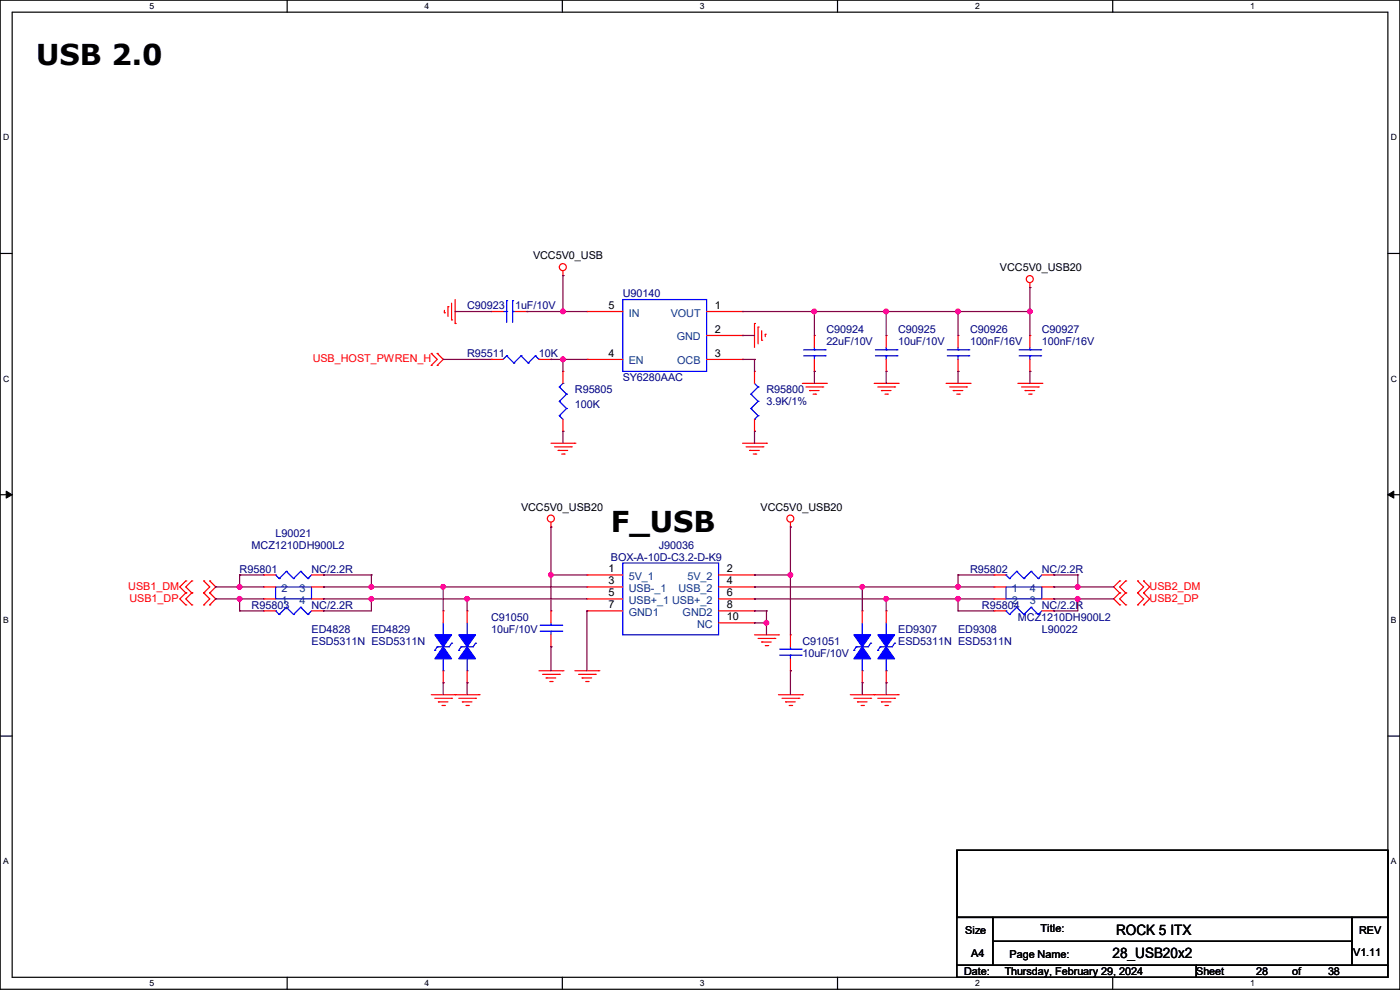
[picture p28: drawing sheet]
<svg xmlns="http://www.w3.org/2000/svg" width="297mm" height="210mm" viewBox="0 0 297 210" stroke-linecap="round" stroke-linejoin="round" font-family="sans-serif">
<defs><g id="words">
<g font-size="6.1">
<text x="7.7" y="13.8">USB 2.0</text>
<text x="129.6" y="112.8">F_USB</text>
</g>
<g font-size="3">
<text x="236" y="203.2">28_USB20x2</text>
<text x="236.8" y="198.4">ROCK 5 IIITX</text>
<text x="236.8" y="198.4">ROCK 5 TX</text>
</g>
<g font-size="2.3">
<text x="113.1" y="54.9">VCC5V0_USB</text>
<text x="212.1" y="57.5">VCC5V0_USB20</text>
<text x="129.1" y="65.5">5</text>
<text x="151.7" y="65.5">1</text>
<text x="151.7" y="70.6">2</text>
<text x="129.1" y="75.7">4</text>
<text x="151.7" y="75.7">3</text>
<text x="110.5" y="108.3">VCC5V0_USB20</text>
<text x="161.3" y="108.3">VCC5V0_USB20</text>
<text x="129.1" y="121.4">1</text>
<text x="129.1" y="124">3</text>
<text x="154.2" y="121.4">2</text>
<text x="154.2" y="124">4</text>
<text x="129.1" y="126.5">5</text>
<text x="129.1" y="129">7</text>
<text x="154.2" y="126.5">6</text>
<text x="154.2" y="129">8</text>
<text x="154.2" y="131.6">10</text>
<text x="220.8" y="197.7">Title:</text>
<text x="204.8" y="198.2">Size</text>
<text x="206" y="203">A4</text>
<text x="214.2" y="203.3">Page Name:</text>
<text x="287.1" y="202.8">V1.11</text>
<text x="288.3" y="198.2">REV</text>
<text x="204.5" y="206.8">Date:</text>
<text x="213.1" y="206.8">Thursday, February 29, 2024</text>
<text x="253.8" y="206.8">Sheet</text>
<text x="266.5" y="206.8">28</text>
<text x="274.1" y="206.8">of</text>
<text x="281.7" y="206.8">38</text>
</g>
<g font-size="2.3" fill="#000080">
<text x="99.1" y="65.6">C90923</text>
<text x="109.3" y="65.6">1uF/10V</text>
<text x="132.1" y="63.1">U90140</text>
<text x="175.3" y="70.7">C90924</text>
<text x="190.5" y="70.7">C90925</text>
<text x="205.8" y="70.7">C90926</text>
<text x="221" y="70.7">C90927</text>
<text x="99.1" y="75.8">R95511</text>
<text x="114.3" y="75.8">10K</text>
<text x="175.3" y="73.2">22uF/10V</text>
<text x="190.5" y="73.2">10uF/10V</text>
<text x="205.8" y="73.2">100nF/16V</text>
<text x="221" y="73.2">100nF/16V</text>
<text x="122" y="83.4">R95805</text>
<text x="132.1" y="80.9">SY6280AAC</text>
<text x="162.6" y="83.4">R95800</text>
<text x="122" y="86.4">100K</text>
<text x="162.6" y="85.9">3.9K/1%</text>
<text x="58.5" y="113.9">L90021</text>
<text x="53.4" y="116.4">MCZ1210DH900L2</text>
<text x="129.6" y="119">BOX-A-10D-C3.2-D-K9</text>
<text x="139.7" y="116.4">J90036</text>
<text x="50.8" y="121.5">R95801</text>
<text x="66.1" y="121.5">NC/2.2R</text>
<text x="205.8" y="121.5">R95802</text>
<text x="221" y="121.5">NC/2.2R</text>
<text x="53.4" y="129.1">R95803</text>
<text x="66.1" y="129.1">NC/2.2R</text>
<text x="104.2" y="131.7">C91050</text>
<text x="208.3" y="129.1">R95804</text>
<text x="215.9" y="131.7">MCZ1210DH900L2</text>
<text x="221" y="129.1">NC/2.2R</text>
<text x="66.1" y="134.2">ED4828</text>
<text x="66.1" y="136.7">ESD5311N ESD5311N</text>
<text x="78.8" y="134.2">ED4829</text>
<text x="104.2" y="134.2">10uF/10V</text>
<text x="170.2" y="136.7">C91051</text>
<text x="190.5" y="134.2">ED9307</text>
<text x="190.5" y="136.7">ESD5311N ESD5311N</text>
<text x="203.2" y="134.2">ED9308</text>
<text x="221" y="134.2">L90022</text>
<text x="170.2" y="139.3">10uF/10V</text>
</g>
<g font-size="2.3" fill="#004080">
<text x="133.4" y="67.1">IN</text>
<text x="142.3" y="67.1">VOUT</text>
<text x="133.4" y="77.3">EN</text>
<text x="143.6" y="72.2">GND</text>
<text x="143.7" y="77.3">OCB</text>
<text x="59.7" y="125.6">2</text>
<text x="63.5" y="125.6">3</text>
<text x="133.4" y="123">5V_1</text>
<text x="133.4" y="125.6">USB-_1</text>
<text x="143.9" y="125.6">USB_2</text>
<text x="145.8" y="123">5V_2</text>
<text x="214.7" y="125.6">1</text>
<text x="218.5" y="125.6">4</text>
<text x="59.7" y="128.1">1</text>
<text x="63.5" y="128.1">4</text>
<text x="133.4" y="128.1">USB+_1 USB+_2</text>
<text x="133.4" y="130.6">GND1</text>
<text x="144.8" y="130.6">GND2</text>
<text x="214.7" y="128.1">2</text>
<text x="218.5" y="128.1">3</text>
<text x="147.9" y="133.2">NC</text>
</g>
<g font-size="2.3" fill="#f00">
<text x="66.3" y="76.8">USB_HOST_PWREN_H</text>
<text x="27.2" y="125.1">USB1_DM</text>
<text x="243.9" y="125.1">USB2_DM</text>
<text x="27.5" y="127.6">USB1_DP</text>
<text x="243.9" y="127.6">USB2_DP</text>
</g>
<g font-size="1.8">
<text x="31.7" y="1.9">5</text>
<text x="90.1" y="1.9">4</text>
<text x="148.5" y="1.9">3</text>
<text x="206.8" y="1.9">2</text>
<text x="265.2" y="1.9">1</text>
<text x=".7" y="29.8">D</text>
<text x="295.1" y="29.8">D</text>
<text x=".7" y="80.9">C</text>
<text x="295.1" y="80.9">C</text>
<text x=".7" y="132.1">B</text>
<text x="295.1" y="132.1">B</text>
<text x=".7" y="183.3">A</text>
<text x="295.1" y="183.3">A</text>
<text x="31.7" y="209.2">5</text>
<text x="90.1" y="209.2">4</text>
<text x="148.5" y="209.2">3</text>
<text x="206.8" y="209.2">2</text>
<text x="265.2" y="209.2">1</text>
</g>
</g></defs>
<g fill="none" stroke="#000" stroke-width=".25">
<path d="M0 0h297v209.8h-297zM2.6 2.6h291.8v204.7h-291.8zM60.9 0v2.6M119.3 0v2.6M177.7 0v2.6M236.1 0v2.6M0 53.8h2.6M294.4 53.8h2.6M0 104.9h2.6M294.4 104.9h2.6M0 156.1h2.6M294.4 156.1h2.6"/>
<path d="M203 180.4h91.4v14.2h-91.4zM203 194.6h7.6v10.2h-7.6zM210.6 194.6h76.2v5.1h-76.2zM210.6 199.7h76.2v5.1h-76.2zM286.8 194.6h7.6v10.2h-7.6zM60.9 207.3v2.5M119.3 207.3v2.5M177.7 207.3v2.5M203 204.8h50.8v2.5h-50.8zM236.1 207.3v2.5M253.8 204.8h40.6v2.5h-40.6z"/>
</g>
<path d="M1.3 104.2l1.3 .7-1.3 .8zM294.4 104.9l1.3-.7v1.5z" fill="#000"/>
<path d="M1.3 104.2l1.3 .7-1.3 .8zM294.4 104.9l1.3-.7v1.5z" fill="none" stroke="#000" stroke-width=".21"/>
<g fill="none" stroke="#f00" stroke-width=".25">
<path d="M119.4 58.5h.1M119.4 57.4v1.1M218.5 60v1M91.5 75h.1M91.5 77.5h.1M91.5 75l1.3 1.2-1.3 1.3M92.8 77.5h.1M92.8 75h.1M92.8 75l1.2 1.2-1.2 1.3M94.3 66.3h.1M94.3 65.8v.5M95 65.1h.1"/>
<path d="M95 65.1v2M95.8 67.9h.1M95.8 64.3v3.6M96.6 68.6h.1M96.6 63.5v5.1M104.2 76.2h.1M104.2 76.2h2.5M114.3 76.2h2.6M116.9 76.2h.1M160.1 68.6h.1M160.1 68.6v5.1M160.8 69.4h.1"/>
<path d="M160.8 69.4v3.5M161.6 72.2h.1M161.6 70.1v2.1M162.3 70.9h.1M162.3 70.9v.5M218.5 61h.1M116.9 94h5.1M117.6 94.8h3.6M118.4 95.5h.1M118.4 95.5h2M119.2 96.3h.5M119.7 96.3h.1"/>
<path d="M121.2 94.8h.1M122 94h.1M157.5 94h5.1M158.3 94.8h3.5M159 95.5h.1M159 95.5h2.1M159.8 96.3h.5M160.3 96.3h.1M161.8 94.8h.1M162.6 94h.1M170.2 81.3h5.1M171 82.1h3.5"/>
<path d="M171.7 82.8h.1M171.7 82.8h2.1M172.5 83.6h.5M173 83.6h.1M174.5 82.1h.1M175.3 81.3h.1M185.5 81.3h5M186.2 82.1h3.6M187 82.8h.1M187 82.8h2M187.7 83.6h.6M188.3 83.6h.1"/>
<path d="M189.8 82.1h.1M190.5 81.3h.1M200.7 81.3h5.1M201.5 82.1h3.5M202.2 82.8h.1M202.2 82.8h2.1M203 83.6h.5M203.5 83.6h.1M205 82.1h.1M205.8 81.3h.1M215.9 81.3h5.1M216.7 82.1h3.6"/>
<path d="M217.5 82.8h.1M217.5 82.8h2M218.2 83.6h.5M218.7 83.6h.1M220.3 82.1h.1M221 81.3h.1M116.9 111.8h.1M116.9 110.8v1M167.7 111.8h.1M167.7 110.8v1M39.4 125.8h.1M39.4 123.2h.1"/>
<path d="M39.4 128.3h.1M39.4 123.2l-1.3 1.3 1.3 1.3M39.4 125.8l-1.3 1.2 1.3 1.3M40.7 125.8h.1M40.7 123.2h.1M40.7 128.3h.1M40.7 123.2l-1.3 1.3 1.3 1.3M40.7 125.8l-1.3 1.2 1.3 1.3M43.2 125.8h.1M43.2 123.2h.1M43.2 128.3h.1M43.2 123.2l1.3 1.3-1.3 1.3"/>
<path d="M43.2 125.8l1.3 1.2-1.3 1.3M44.5 123.2h.1M44.5 125.8h.1M44.5 128.3h.1M44.5 123.2l1.3 1.3-1.3 1.3M44.5 125.8l1.3 1.2-1.3 1.3M55.9 127h.1M55.9 124.5h.1M55.9 127h2.6M55.9 124.5h2.6M66.1 127h2.5M66.1 124.5h2.5"/>
<path d="M68.6 124.5h.1M68.6 127h.1M116.9 129.6h.1M116.9 137.2h.1M116.9 129.6v2.5M116.9 134.7v2.5M160.1 134.7h5M160.8 135.4h3.6M161.6 136.2h.1M161.6 136.2h2M162.3 136.9h.6M162.9 136.9h.1"/>
<path d="M164.4 135.4h.1M165.1 134.7h.1M237.5 123.2h.1M237.5 125.8h.1M237.5 128.3h.1M237.5 123.2l-1.2 1.3 1.2 1.3M237.5 125.8l-1.2 1.2 1.2 1.3M238.8 125.8h.1M238.8 123.2h.1M238.8 128.3h.1M238.8 123.2l-1.3 1.3 1.3 1.3M238.8 125.8l-1.3 1.2 1.3 1.3"/>
<path d="M241.3 125.8h.1M241.3 123.2h.1M241.3 128.3h.1M241.3 123.2l1.3 1.3-1.3 1.3M241.3 125.8l1.3 1.2-1.3 1.3M242.6 125.8h.1M242.6 123.2h.1M242.6 128.3h.1M242.6 123.2l1.3 1.3-1.3 1.3M242.6 125.8l1.3 1.2-1.3 1.3M91.5 147.4h10.1M92.2 148.1h3.6"/>
<path d="M93 148.9h.1M93 148.9h2M93.8 149.6h.5M94.3 149.6h.1M95.8 148.1h.1M96.6 147.4h.1M97.3 148.1h3.6M98.1 148.9h.1M98.1 148.9h2M98.8 149.6h.6M99.4 149.6h.1M100.9 148.1h.1"/>
<path d="M101.6 147.4h.1M114.3 142.3h5.1M115.1 143h3.6M115.9 143.8h.1M115.9 143.8h2M116.6 144.6h.5M117.1 144.6h.1M118.7 143h.1M119.4 142.3h.1M122 142.3h5M122.7 143h3.6M123.5 143.8h.1"/>
<path d="M123.5 143.8h2M124.2 144.6h.6M124.8 144.6h.1M126.3 143h.1M127 142.3h.1M165.1 147.4h5.1M165.9 148.1h3.6M166.7 148.9h.1M166.7 148.9h2M167.4 149.6h.5M167.9 149.6h.1M169.5 148.1h.1"/>
<path d="M170.2 147.4h.1M180.4 147.4h10.1M181.1 148.1h3.6M181.9 148.9h.1M181.9 148.9h2M182.7 149.6h.5M183.2 149.6h.1M184.7 148.1h.1M185.5 147.4h.1M186.2 148.1h3.6M187 148.9h.1M187 148.9h2"/>
<path d="M187.7 149.6h.6M188.3 149.6h.1M189.8 148.1h.1M190.5 147.4h.1"/>
<circle cx="119.4" cy="56.7" r=".74"/>
<circle cx="218.5" cy="59.2" r=".74"/>
<circle cx="116.9" cy="110" r=".74"/>
<circle cx="167.7" cy="110" r=".74"/>
</g>
<g fill="none" stroke="#00f" stroke-width=".25">
<path d="M107.5 75.5h.1M107.5 75.5l-.8 .7M107.5 75.5l1.5 1.5M109 77h.1M110.5 75.5h.1M110.5 75.5l-1.5 1.5M110.5 75.5l1.6 1.5M112.1 77h.1M113.6 75.5h.1M113.6 75.5l-1.5 1.5M113.6 75.5l.7 .7M114.3 76.2h.1"/>
<path d="M58.5 124.5h7.6v2.5h-7.6zM114.6 133.9h4.6M114.6 132.6h4.6M116.9 132.6h.1M116.9 133.9h.1M116.9 132.1v.5M116.9 133.9v.8M119.2 133.9h.1M119.2 132.6h.1M181.7 137.2h.1M181.7 137.2h2.5M182.9 134.7h.1"/>
<path d="M182.9 132.1v2.6M182.9 139.7v2.6M182.9 142.3h.1"/>
</g>
<path d="M181.1 134.7h3.6l-1.8 2.5z" fill-rule="evenodd" fill="#00f"/>
<path d="M181.1 134.7h3.6l-1.8 2.5zM181.1 138h.1M181.7 137.2l-.6 .8M184.7 136.4h.1M184.7 136.4l-.5 .8" fill="none" stroke="#00f" stroke-width=".25"/>
<path d="M182.9 137.2l1.8 2.5h-3.6z" fill-rule="evenodd" fill="#00f"/>
<g fill="none" stroke="#00f" stroke-width=".25">
<path d="M132.1 63.5h17.8v15.3h-17.8zM201 75.5h4.5M201 74.2h4.5M203.2 74.2h.1M203.2 75.5h.1M203.2 73.7v.5M203.2 75.5v.7M205.5 75.5h.1M205.5 74.2h.1M118.7 88.2h.1M118.7 85.1h.1M118.7 82.1h.1"/>
<path d="M118.7 88.2l.7 .7M118.7 85.1l1.5 1.6M118.7 82.1l1.5 1.5M119.4 81.3h.1M119.4 81.3l-.7 .8M120.2 86.7h.1M120.2 83.6h.1M120.2 86.7l-1.5 1.5M120.2 83.6l-1.5 1.5M58.5 122h.1M58.5 122l.7 .7M59.2 122.7h.1"/>
<path d="M60.7 121.2h.1M60.7 121.2l1.6 1.5M60.7 121.2l-1.5 1.5M62.3 122.7h.1M63.8 121.2h.1M63.8 121.2l1.5 1.5M63.8 121.2l-1.5 1.5M65.3 122.7h.1M66.1 122l-.8 .7M97.8 137.2h.1M97.8 137.2h2.6M99.1 134.7h.1"/>
<path d="M99.1 132.1v2.6M99.1 139.7v2.6M182.9 137.2l1.8 2.5h-3.6zM213.4 124.5h7.6v2.5h-7.6zM213.4 129.6h.1M213.4 129.6l.8 .7M214.2 130.3h.1M215.7 128.8h.1M215.7 128.8l1.5 1.5M215.7 128.8l-1.5 1.5M217.2 130.3h.1M218.7 128.8h.1"/>
<path d="M218.7 128.8l1.6 1.5M218.7 128.8l-1.5 1.5M220.3 130.3h.1M221 129.6l-.7 .7M99.1 142.3h.1"/>
</g>
<g fill="none" stroke="#f00" stroke-width=".25">
<path d="M119.4 78.8h.1M119.4 78.8v2.5M124.5 76.2h.1M124.5 66.1h.1M124.5 76.2h7.6M124.5 66.1h7.6M149.9 76.2h7.6M149.9 71.2h7.6M149.9 66.1h7.6M157.5 76.2h.1M157.5 71.2h.1M157.5 66.1h.1"/>
<path d="M203.2 71.2h.1M203.2 78.8h.1M203.2 71.2v2.5M203.2 76.2v2.6M119.4 91.5h.1M119.4 88.9v2.6M55.9 122h.1M55.9 122h2.6M66.1 122h2.5M68.6 122h.1M182.9 129.6h.1M182.9 129.6v2.5"/>
<path d="M210.9 124.5h.1M210.9 127h.1M210.9 129.6h.1M210.9 124.5h2.5M210.9 127h2.5M210.9 129.6h2.5M221 124.5h2.6M221 127h2.6M221 129.6h2.6M223.6 127h.1M223.6 124.5h.1M223.6 129.6h.1"/>
<path d="M182.9 144.8h.1M182.9 142.3v2.5"/>
</g>
<path d="M97.3 134.7h3.6l-1.8 2.5z" fill-rule="evenodd" fill="#00f"/>
<path d="M97.3 134.7h3.6l-1.8 2.5zM97.3 138h.1M97.8 137.2l-.5 .8M100.9 136.4h.1M100.9 136.4l-.5 .8" fill="none" stroke="#00f" stroke-width=".25"/>
<path d="M99.1 137.2l1.8 2.5h-3.6z" fill-rule="evenodd" fill="#00f"/>
<g fill="none" stroke="#00f" stroke-width=".25">
<path d="M106.7 66.1h.8M107.5 63.8h.1M107.5 66.1h.1M107.5 63.8v4.6M108.8 66.1h.1M108.8 63.8h.1M108.8 66.1h.5M108.8 63.8v4.6M185.7 75.5h4.6M185.7 74.2h4.6M188 74.2h.1M188 75.5h.1"/>
<path d="M188 73.7v.5M188 75.5v.7M190.3 75.5h.1M190.3 74.2h.1M99.1 137.2l1.8 2.5h-3.6zM186.7 137.2h.1M186.7 137.2h2.6M188 134.7h.1M188 132.1v2.6M188 139.7v2.6M213.4 122h.1M213.4 122l.8 .7"/>
<path d="M214.2 122.7h.1M215.7 121.2h.1M215.7 121.2l1.5 1.5M215.7 121.2l-1.5 1.5M217.2 122.7h.1M218.7 121.2h.1M218.7 121.2l1.6 1.5M218.7 121.2l-1.5 1.5M220.3 122.7h.1M221 122l-.7 .7M188 142.3h.1"/>
</g>
<g fill="none" stroke="#f00" stroke-width=".25">
<path d="M104.2 66.1h.1M104.2 66.1h2.5M109.3 66.1h2.5M111.8 66.1h.1M188 71.2h.1M188 78.8h.1M188 71.2v2.5M188 76.2v2.6M99.1 129.6h.1M99.1 129.6v2.5M210.9 122h.1M210.9 122h2.5"/>
<path d="M221 122h2.6M223.6 122h.1M99.1 144.8h.1M99.1 142.3v2.5"/>
</g>
<path d="M186.2 134.7h3.6l-1.8 2.5z" fill-rule="evenodd" fill="#00f"/>
<path d="M186.2 134.7h3.6l-1.8 2.5zM186.2 138h.1M186.7 137.2l-.5 .8M189.8 136.4h.1M189.8 136.4l-.5 .8" fill="none" stroke="#00f" stroke-width=".25"/>
<path d="M188 137.2l1.8 2.5h-3.6z" fill-rule="evenodd" fill="#00f"/>
<g fill="none" stroke="#00f" stroke-width=".25">
<path d="M170.5 75.5h4.5M170.5 74.2h4.5M172.8 74.2h.1M172.8 75.5h.1M172.8 73.7v.5M172.8 75.5v.7M175 75.5h.1M175 74.2h.1M132.1 119.4h20.3v15.3h-20.3zM92.8 137.2h.1M92.8 137.2h2.5M94 134.7h.1"/>
<path d="M94 132.1v2.6M94 139.7v2.6M165.4 139h4.6M165.4 137.7h4.6M167.7 137.7h.1M167.7 139h.1M167.7 137.2v.5M167.7 139v.7M170 139h.1M170 137.7h.1M188 137.2l1.8 2.5h-3.6zM94 142.3h.1"/>
</g>
<g fill="none" stroke="#f00" stroke-width=".25">
<path d="M172.8 71.2h.1M172.8 78.8h.1M172.8 71.2v2.5M172.8 76.2v2.6M124.5 122h.1M124.5 124.5h.1M124.5 127h.1M124.5 129.6h.1M124.5 122h7.6M124.5 124.5h7.6M124.5 127h7.6M124.5 129.6h7.6"/>
<path d="M152.4 122h7.7M152.4 124.5h7.7M152.4 127h7.7M152.4 129.6h7.7M152.4 132.1h7.7M160.1 122h.1M160.1 124.5h.1M160.1 127h.1M160.1 129.6h.1M160.1 132.1h.1M167.7 134.7h.1M167.7 134.7v2.5"/>
<path d="M167.7 139.7v2.6M188 129.6h.1M188 129.6v2.5M167.7 142.3h.1M188 144.8h.1M188 142.3v2.5"/>
</g>
<path d="M92.2 134.7h3.6l-1.8 2.5z" fill-rule="evenodd" fill="#00f"/>
<path d="M92.2 134.7h3.6l-1.8 2.5zM92.2 138h.1M92.8 137.2l-.6 .8M95.8 136.4h.1M95.8 136.4l-.5 .8" fill="none" stroke="#00f" stroke-width=".25"/>
<path d="M94 137.2l1.8 2.5h-3.6z" fill-rule="evenodd" fill="#00f"/>
<g fill="none" stroke="#00f" stroke-width=".25">
<path d="M216.2 75.5h4.6M216.2 74.2h4.6M218.5 74.2h.1M218.5 75.5h.1M218.5 73.7v.5M218.5 75.5v.7M220.8 75.5h.1M220.8 74.2h.1M159.3 83.6h.1M159.3 86.7h.1M159.3 83.6l1.5 1.5M159.3 86.7l1.5 1.5"/>
<path d="M160.1 88.9h.1M160.1 81.3l.7 .8M160.8 82.1h.1M160.8 85.1h.1M160.8 88.2h.1M160.8 82.1l-1.5 1.5M160.8 85.1l-1.5 1.6M160.8 88.2l-.7 .7M58.5 129.6h.1M58.5 129.6l.7 .7M59.2 130.3h.1M60.7 128.8h.1"/>
<path d="M60.7 128.8l1.6 1.5M60.7 128.8l-1.5 1.5M62.3 130.3h.1M63.8 128.8h.1M63.8 128.8l1.5 1.5M63.8 128.8l-1.5 1.5M65.3 130.3h.1M66.1 129.6l-.8 .7M94 137.2l1.8 2.5h-3.6z"/>
</g>
<g fill="none" stroke="#f00" stroke-width=".25">
<path d="M160.1 78.8h.1M160.1 78.8v2.5M218.5 71.2h.1M218.5 78.8h.1M218.5 71.2v2.5M218.5 76.2v2.6M160.1 91.5h.1M160.1 88.9v2.6M55.9 129.6h.1M55.9 129.6h2.6M66.1 129.6h2.5M68.6 129.6h.1"/>
<path d="M94 129.6h.1M94 129.6v2.5M94 144.8h.1M94 142.3v2.5"/>
</g>
<path d="M119.4 58.5h.1M119.4 58.5v7.6h-7.6M96.6 66.1h.1M96.6 66.1h7.6M111.8 66.1h.1" fill="none" stroke="#800040" stroke-width=".25"/>
<circle cx="119.4" cy="66.1" r=".49" fill="#f0f"/>
<circle cx="119.4" cy="66.1" r=".49" fill="none" stroke="#f0f" stroke-width=".25"/>
<path d="M119.4 66.1h.1M119.4 66.1h5.1M157.5 66.1h.1M157.5 66.1h30.5M172.8 66.1h.1" fill="none" stroke="#800040" stroke-width=".25"/>
<circle cx="188" cy="66.1" r=".49" fill="#f0f"/>
<circle cx="188" cy="66.1" r=".49" fill="none" stroke="#f0f" stroke-width=".25"/>
<circle cx="172.7" cy="66.1" r=".49" fill="#f0f"/>
<circle cx="172.7" cy="66.1" r=".49" fill="none" stroke="#f0f" stroke-width=".25"/>
<path d="M172.8 66.1h.1M172.8 66.1v5.1M188 66.1h.1M188 66.1h30.5M188 66.1v5.1M203.2 66.1h.1M203.2 66.1v5.1" fill="none" stroke="#800040" stroke-width=".25"/>
<circle cx="218.5" cy="66.1" r=".49" fill="#f0f"/>
<circle cx="218.5" cy="66.1" r=".49" fill="none" stroke="#f0f" stroke-width=".25"/>
<circle cx="203.2" cy="66.1" r=".49" fill="#f0f"/>
<circle cx="203.2" cy="66.1" r=".49" fill="none" stroke="#f0f" stroke-width=".25"/>
<path d="M94 76.2h.1M94 76.2h10.2M116.9 76.2h.1M116.9 76.2h7.6M119.4 76.2h.1M119.4 76.2v2.6M157.5 71.2h.1M157.5 71.2h2.6M218.5 66.1h.1M218.5 66.1v5.1" fill="none" stroke="#800040" stroke-width=".25"/>
<circle cx="119.4" cy="76.2" r=".49" fill="#f0f"/>
<circle cx="119.4" cy="76.2" r=".49" fill="none" stroke="#f0f" stroke-width=".25"/>
<g fill="none" stroke="#800040" stroke-width=".25">
<path d="M157.5 76.2h.1M157.5 76.2h2.6M160.1 76.2h.1M160.1 76.2v2.6M172.8 78.8h.1M172.8 78.8v2.5M188 78.8h.1M188 78.8v2.5M203.2 78.8h.1M203.2 78.8v2.5M218.5 78.8h.1M218.5 61h.1"/>
<path d="M218.5 61v5.1M218.5 78.8v2.5M119.4 91.5h.1M119.4 91.5v2.5M160.1 91.5h.1M160.1 91.5v2.5M116.9 111.8h.1M116.9 111.8v10.2"/>
</g>
<circle cx="116.9" cy="121.9" r=".49" fill="#f0f"/>
<circle cx="116.9" cy="121.9" r=".49" fill="none" stroke="#f0f" stroke-width=".25"/>
<g fill="none" stroke="#800040" stroke-width=".25">
<path d="M167.7 111.8h.1M167.7 111.8v10.2M116.9 122h.1M116.9 137.2h.1M116.9 122h7.6M116.9 122v7.6M116.9 137.2v5.1M124.5 129.6h.1M124.5 129.6v12.7M162.6 132.1h.1M162.6 132.1v2.6M167.7 142.3h.1"/>
<path d="M167.7 142.3v5.1"/>
</g>
<circle cx="162.6" cy="132.1" r=".49" fill="#f0f"/>
<circle cx="162.6" cy="132.1" r=".49" fill="none" stroke="#f0f" stroke-width=".25"/>
<path d="M160.1 132.1h.1M160.1 122h.1M160.1 132.1h2.5M160.1 122h7.6M167.7 122h.1M167.7 122v12.7" fill="none" stroke="#800040" stroke-width=".25"/>
<circle cx="167.7" cy="121.9" r=".49" fill="#f0f"/>
<circle cx="167.7" cy="121.9" r=".49" fill="none" stroke="#f0f" stroke-width=".25"/>
<path d="M50.8 122h.1M50.8 122v2.5M160.1 129.6h.1M160.1 129.6h2.5M162.6 129.6h.1M162.6 129.6v2.5" fill="none" stroke="#800040" stroke-width=".25"/>
<circle cx="50.8" cy="124.5" r=".49" fill="#f0f"/>
<circle cx="50.8" cy="124.5" r=".49" fill="none" stroke="#f0f" stroke-width=".25"/>
<path d="M45.8 124.5h.1M45.8 127h.1M45.8 124.5h10.1M45.8 127h5M50.8 122h.1M50.8 124.5h.1M50.8 122h5.1" fill="none" stroke="#800040" stroke-width=".25"/>
<circle cx="50.8" cy="127" r=".49" fill="#f0f"/>
<circle cx="50.8" cy="127" r=".49" fill="none" stroke="#f0f" stroke-width=".25"/>
<path d="M50.8 127h.1M50.8 129.6h.1M50.8 127h5.1M50.8 127v2.6M50.8 129.6h5.1M68.6 124.5h.1M68.6 124.5h10.2M94 144.8h.1M94 144.8v2.6M99.1 144.8h.1M99.1 144.8v2.6" fill="none" stroke="#800040" stroke-width=".25"/>
<circle cx="78.8" cy="124.5" r=".49" fill="#f0f"/>
<circle cx="78.8" cy="124.5" r=".49" fill="none" stroke="#f0f" stroke-width=".25"/>
<path d="M68.6 127h.1M68.6 127h10.2" fill="none" stroke="#800040" stroke-width=".25"/>
<circle cx="78.8" cy="127" r=".49" fill="#f0f"/>
<circle cx="78.8" cy="127" r=".49" fill="none" stroke="#f0f" stroke-width=".25"/>
<path d="M68.6 129.6h.1M68.6 122h.1M68.6 122h10.2M78.8 127h.1M78.8 122h.1M78.8 124.5h.1M78.8 127v2.6h-10.2M78.8 122v2.5M78.8 127h20.3M78.8 124.5h45.7M94 124.5h.1M94 124.5v5.1" fill="none" stroke="#800040" stroke-width=".25"/>
<circle cx="94" cy="124.5" r=".49" fill="#f0f"/>
<circle cx="94" cy="124.5" r=".49" fill="none" stroke="#f0f" stroke-width=".25"/>
<path d="M99.1 127h.1M99.1 127v2.6M99.1 127h25.4" fill="none" stroke="#800040" stroke-width=".25"/>
<circle cx="99.1" cy="127" r=".49" fill="#f0f"/>
<circle cx="99.1" cy="127" r=".49" fill="none" stroke="#f0f" stroke-width=".25"/>
<g fill="none" stroke="#800040" stroke-width=".25">
<path d="M203.2 122h.1M203.2 124.5h.1M203.2 122v2.5M203.2 122h7.7M203.2 124.5h7.7M223.6 122h.1M223.6 124.5h.1M223.6 122h5M228.6 122h.1M228.6 122v2.5h-5M182.9 144.8h.1M182.9 144.8v2.6"/>
<path d="M188 144.8h.1M188 144.8v2.6"/>
</g>
<circle cx="228.6" cy="124.5" r=".49" fill="#f0f"/>
<circle cx="228.6" cy="124.5" r=".49" fill="none" stroke="#f0f" stroke-width=".25"/>
<path d="M203.2 127h.1M203.2 127v2.6M203.2 127h7.7M228.6 124.5h.1M228.6 124.5h7.7" fill="none" stroke="#800040" stroke-width=".25"/>
<circle cx="203.2" cy="127" r=".49" fill="#f0f"/>
<circle cx="203.2" cy="127" r=".49" fill="none" stroke="#f0f" stroke-width=".25"/>
<path d="M223.6 127h.1M223.6 127h5" fill="none" stroke="#800040" stroke-width=".25"/>
<circle cx="228.6" cy="127" r=".49" fill="#f0f"/>
<circle cx="228.6" cy="127" r=".49" fill="none" stroke="#f0f" stroke-width=".25"/>
<path d="M160.1 127h.1M160.1 127h27.9M203.2 129.6h.1M203.2 129.6h7.7M223.6 129.6h.1M228.6 127h.1M228.6 127h7.7M228.6 127v2.6h-5" fill="none" stroke="#800040" stroke-width=".25"/>
<circle cx="188" cy="127" r=".49" fill="#f0f"/>
<circle cx="188" cy="127" r=".49" fill="none" stroke="#f0f" stroke-width=".25"/>
<path d="M160.1 124.5h.1M160.1 124.5h43.1M182.9 124.5h.1M182.9 124.5v5.1" fill="none" stroke="#800040" stroke-width=".25"/>
<circle cx="203.2" cy="124.5" r=".49" fill="#f0f"/>
<circle cx="203.2" cy="124.5" r=".49" fill="none" stroke="#f0f" stroke-width=".25"/>
<circle cx="182.9" cy="124.5" r=".49" fill="#f0f"/>
<circle cx="182.9" cy="124.5" r=".49" fill="none" stroke="#f0f" stroke-width=".25"/>
<path d="M188 127h.1M188 127v2.6M188 127h15.2" fill="none" stroke="#800040" stroke-width=".25"/>
<circle cx="119.4" cy="66.1" r=".49" fill="#f0f"/>
<circle cx="119.4" cy="66.1" r=".49" fill="none" stroke="#f0f" stroke-width=".25"/>
<circle cx="188" cy="66.1" r=".49" fill="#f0f"/>
<circle cx="188" cy="66.1" r=".49" fill="none" stroke="#f0f" stroke-width=".25"/>
<circle cx="172.7" cy="66.1" r=".49" fill="#f0f"/>
<circle cx="172.7" cy="66.1" r=".49" fill="none" stroke="#f0f" stroke-width=".25"/>
<circle cx="218.5" cy="66.1" r=".49" fill="#f0f"/>
<circle cx="218.5" cy="66.1" r=".49" fill="none" stroke="#f0f" stroke-width=".25"/>
<circle cx="203.2" cy="66.1" r=".49" fill="#f0f"/>
<circle cx="203.2" cy="66.1" r=".49" fill="none" stroke="#f0f" stroke-width=".25"/>
<circle cx="119.4" cy="76.2" r=".49" fill="#f0f"/>
<circle cx="119.4" cy="76.2" r=".49" fill="none" stroke="#f0f" stroke-width=".25"/>
<circle cx="116.9" cy="121.9" r=".49" fill="#f0f"/>
<circle cx="116.9" cy="121.9" r=".49" fill="none" stroke="#f0f" stroke-width=".25"/>
<circle cx="162.6" cy="132.1" r=".49" fill="#f0f"/>
<circle cx="162.6" cy="132.1" r=".49" fill="none" stroke="#f0f" stroke-width=".25"/>
<circle cx="167.7" cy="121.9" r=".49" fill="#f0f"/>
<circle cx="167.7" cy="121.9" r=".49" fill="none" stroke="#f0f" stroke-width=".25"/>
<circle cx="50.8" cy="124.5" r=".49" fill="#f0f"/>
<circle cx="50.8" cy="124.5" r=".49" fill="none" stroke="#f0f" stroke-width=".25"/>
<circle cx="50.8" cy="127" r=".49" fill="#f0f"/>
<circle cx="50.8" cy="127" r=".49" fill="none" stroke="#f0f" stroke-width=".25"/>
<circle cx="78.8" cy="124.5" r=".49" fill="#f0f"/>
<circle cx="78.8" cy="124.5" r=".49" fill="none" stroke="#f0f" stroke-width=".25"/>
<circle cx="78.8" cy="127" r=".49" fill="#f0f"/>
<circle cx="78.8" cy="127" r=".49" fill="none" stroke="#f0f" stroke-width=".25"/>
<circle cx="94" cy="124.5" r=".49" fill="#f0f"/>
<circle cx="94" cy="124.5" r=".49" fill="none" stroke="#f0f" stroke-width=".25"/>
<circle cx="99.1" cy="127" r=".49" fill="#f0f"/>
<circle cx="99.1" cy="127" r=".49" fill="none" stroke="#f0f" stroke-width=".25"/>
<circle cx="228.6" cy="124.5" r=".49" fill="#f0f"/>
<circle cx="228.6" cy="124.5" r=".49" fill="none" stroke="#f0f" stroke-width=".25"/>
<circle cx="203.2" cy="127" r=".49" fill="#f0f"/>
<circle cx="203.2" cy="127" r=".49" fill="none" stroke="#f0f" stroke-width=".25"/>
<circle cx="228.6" cy="127" r=".49" fill="#f0f"/>
<circle cx="228.6" cy="127" r=".49" fill="none" stroke="#f0f" stroke-width=".25"/>
<circle cx="188" cy="127" r=".49" fill="#f0f"/>
<circle cx="188" cy="127" r=".49" fill="none" stroke="#f0f" stroke-width=".25"/>
<circle cx="203.2" cy="124.5" r=".49" fill="#f0f"/>
<circle cx="203.2" cy="124.5" r=".49" fill="none" stroke="#f0f" stroke-width=".25"/>
<circle cx="182.9" cy="124.5" r=".49" fill="#f0f"/>
<circle cx="182.9" cy="124.5" r=".49" fill="none" stroke="#f0f" stroke-width=".25"/>
<use href="#words"/>
</svg>
